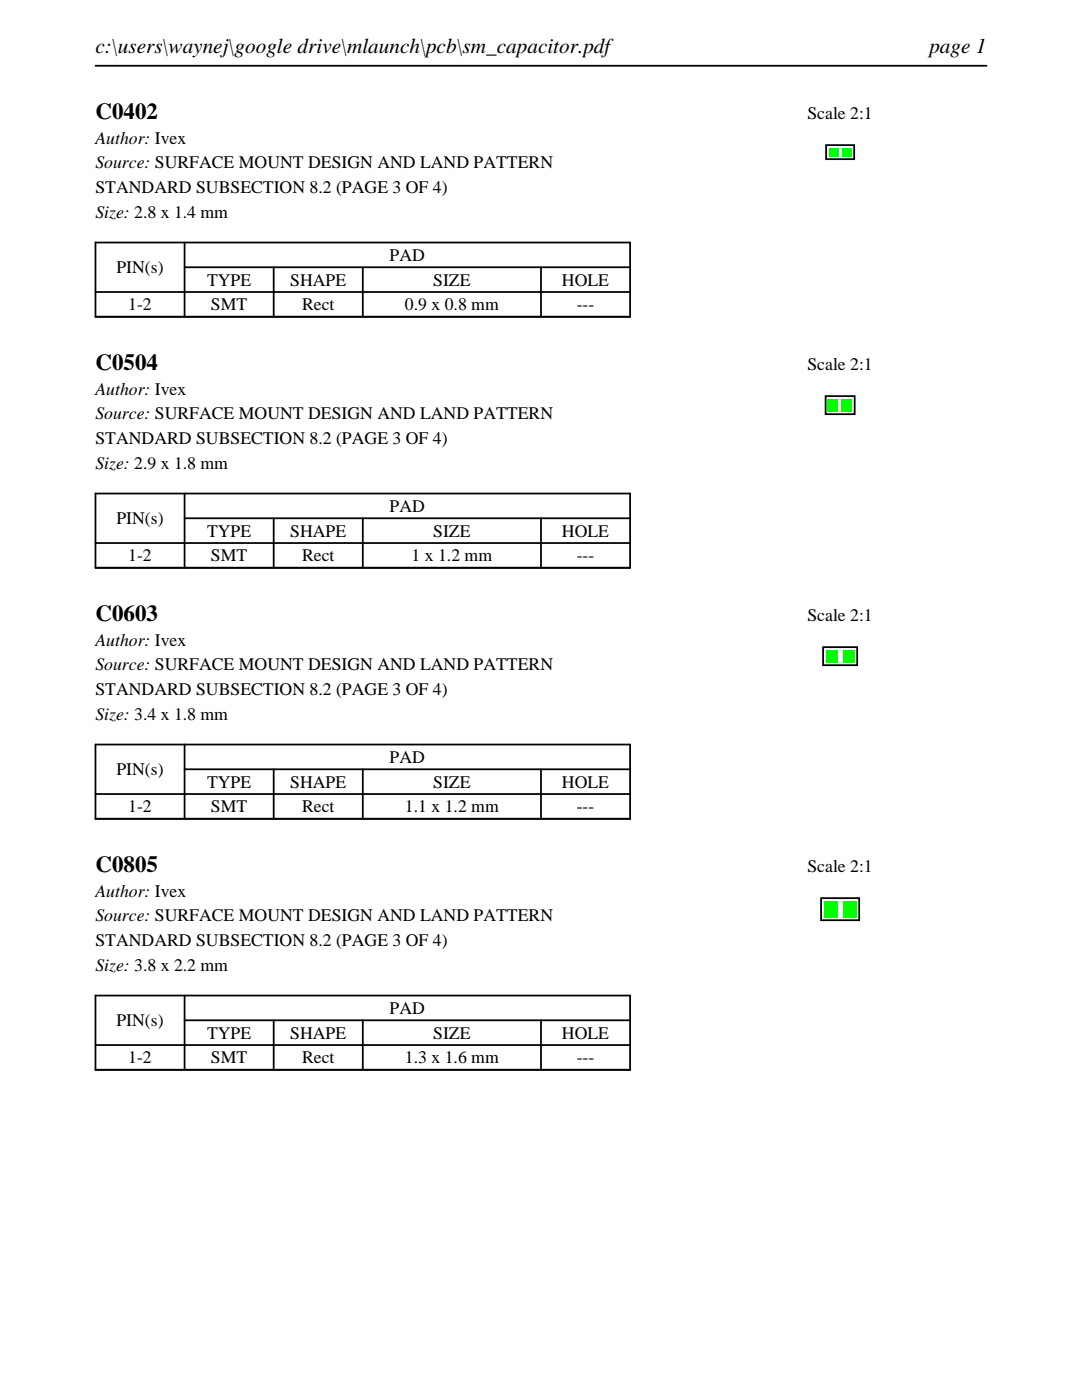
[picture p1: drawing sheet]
<svg xmlns="http://www.w3.org/2000/svg" width="216mm" height="279mm" viewBox="0 0 216 279" stroke-linecap="round" stroke-linejoin="round" font-family="sans-serif">
<defs><g id="words">
<g font-size="4.6">
<text x="19" y="23.7">C0402</text>
<text x="19" y="73.8">C0504</text>
<text x="19" y="123.9">C0603</text>
<text x="19" y="174">C0805</text>
</g>
<g font-size="4.2">
<text x="19" y="10.6">c:\users\waynej\google drive\mlaunch\pcb\sm_capacitor.pdf</text>
<text x="185.4" y="10.6">page 1</text>
</g>
<g font-size="3.5">
<text x="161.1" y="23.7">Scale 2:1</text>
<text x="19" y="28.6">Author: Ivex</text>
<text x="19" y="33.6">Source: SURFACE MOUNT DESIGN AND LAND PATTERN</text>
<text x="19" y="38.5">STANDARD SUBSECTION 8.2 (PAGE 3 OF 4)</text>
<text x="19" y="43.5">Size: 2.8 x 1.4 mm</text>
<text x="77.8" y="52.1">PAD</text>
<text x="23.2" y="54.5">PIN(s)</text>
<text x="41.3" y="57">TYPE</text>
<text x="57.9" y="57">SHAPE</text>
<text x="86.4" y="57">SIZE</text>
<text x="112.1" y="57">HOLE</text>
<text x="25.6" y="61.9">1-2</text>
<text x="42.1" y="61.9">SMT</text>
<text x="60.3" y="61.9">Rect</text>
<text x="80.8" y="61.9">0.9 x 0.8 mm</text>
<text x="115.1" y="61.9">---</text>
<text x="161.1" y="73.8">Scale 2:1</text>
<text x="19" y="78.7">Author: Ivex</text>
<text x="19" y="83.7">Source: SURFACE MOUNT DESIGN AND LAND PATTERN</text>
<text x="19" y="88.6">STANDARD SUBSECTION 8.2 (PAGE 3 OF 4)</text>
<text x="19" y="93.6">Size: 2.9 x 1.8 mm</text>
<text x="23.2" y="104.6">PIN(s)</text>
<text x="41.3" y="107.1">TYPE</text>
<text x="57.9" y="107.1">SHAPE</text>
<text x="77.8" y="102.2">PAD</text>
<text x="86.4" y="107.1">SIZE</text>
<text x="112.1" y="107.1">HOLE</text>
<text x="25.6" y="112">1-2</text>
<text x="42.1" y="112">SMT</text>
<text x="60.3" y="112">Rect</text>
<text x="82.1" y="112">1 x 1.2 mm</text>
<text x="115.1" y="112">---</text>
<text x="161.1" y="123.9">Scale 2:1</text>
<text x="19" y="128.8">Author: Ivex</text>
<text x="19" y="133.8">Source: SURFACE MOUNT DESIGN AND LAND PATTERN</text>
<text x="19" y="138.7">STANDARD SUBSECTION 8.2 (PAGE 3 OF 4)</text>
<text x="19" y="143.7">Size: 3.4 x 1.8 mm</text>
<text x="23.2" y="154.7">PIN(s)</text>
<text x="77.8" y="152.3">PAD</text>
<text x="41.3" y="157.2">TYPE</text>
<text x="57.9" y="157.2">SHAPE</text>
<text x="86.4" y="157.2">SIZE</text>
<text x="112.1" y="157.2">HOLE</text>
<text x="25.6" y="162.1">1-2</text>
<text x="42.1" y="162.1">SMT</text>
<text x="60.3" y="162.1">Rect</text>
<text x="80.8" y="162.1">1.1 x 1.2 mm</text>
<text x="115.1" y="162.1">---</text>
<text x="161.1" y="174">Scale 2:1</text>
<text x="19" y="178.9">Author: Ivex</text>
<text x="19" y="183.9">Source: SURFACE MOUNT DESIGN AND LAND PATTERN</text>
<text x="19" y="188.8">STANDARD SUBSECTION 8.2 (PAGE 3 OF 4)</text>
<text x="19" y="193.7">Size: 3.8 x 2.2 mm</text>
<text x="77.8" y="202.4">PAD</text>
<text x="23.2" y="204.8">PIN(s)</text>
<text x="41.3" y="207.3">TYPE</text>
<text x="57.9" y="207.3">SHAPE</text>
<text x="86.4" y="207.3">SIZE</text>
<text x="112.1" y="207.3">HOLE</text>
<text x="25.6" y="212.2">1-2</text>
<text x="42.1" y="212.2">SMT</text>
<text x="60.3" y="212.2">Rect</text>
<text x="80.8" y="212.2">1.3 x 1.6 mm</text>
<text x="115.1" y="212.2">---</text>
</g>
</g></defs>
<path d="M19 13.1h177.8M19 48.4h106.7v14.8h-106.7zM19 58.3h106.7M36.8 53.3h88.9M36.8 48.4v14.8M54.6 53.3v9.9M72.4 53.3v9.9M107.9 53.3v9.9" fill="none" stroke="#000" stroke-width=".35"/>
<path d="M164.8 29h5.6v2.8h-5.6z" fill="none" stroke="#000" stroke-width=".36"/>
<g fill="#0f0">
<path d="M165.4 29.6h1.8v1.6h-1.8z"/>
<path d="M168 29.6h1.8v1.6h-1.8z"/>
</g>
<path d="M19 98.5h106.7v14.8h-106.7zM36.8 98.5v14.8M19 108.4h106.7M36.8 103.4h88.9M54.6 103.4v9.9M72.4 103.4v9.9M107.9 103.4v9.9" fill="none" stroke="#000" stroke-width=".35"/>
<path d="M164.7 79.1h5.8v3.6h-5.8z" fill="none" stroke="#000" stroke-width=".36"/>
<g fill="#0f0">
<path d="M165.1 79.7h2v2.4h-2z"/>
<path d="M167.9 79.7h2v2.4h-2z"/>
</g>
<path d="M19 148.6h106.7v14.8h-106.7zM19 158.5h106.7M36.8 153.5h88.9M36.8 148.6v14.8M54.6 153.5v9.9M72.4 153.5v9.9M107.9 153.5v9.9" fill="none" stroke="#000" stroke-width=".35"/>
<path d="M164.2 129.2h6.8v3.6h-6.8z" fill="none" stroke="#000" stroke-width=".36"/>
<g fill="#0f0">
<path d="M164.8 129.8h2.2v2.4h-2.2z"/>
<path d="M168.2 129.8h2.2v2.4h-2.2z"/>
</g>
<path d="M19 198.7h106.7v14.8h-106.7zM36.8 198.7v14.8M19 208.6h106.7M36.8 203.6h88.9M54.6 203.6v9.9M72.4 203.6v9.9M107.9 203.6v9.9" fill="none" stroke="#000" stroke-width=".35"/>
<path d="M163.8 179.2h7.6v4.4h-7.6z" fill="none" stroke="#000" stroke-width=".36"/>
<g fill="#0f0">
<path d="M164.4 179.8h2.6v3.2h-2.6z"/>
<path d="M168.2 179.8h2.6v3.2h-2.6z"/>
</g>
<use href="#words"/>
</svg>
